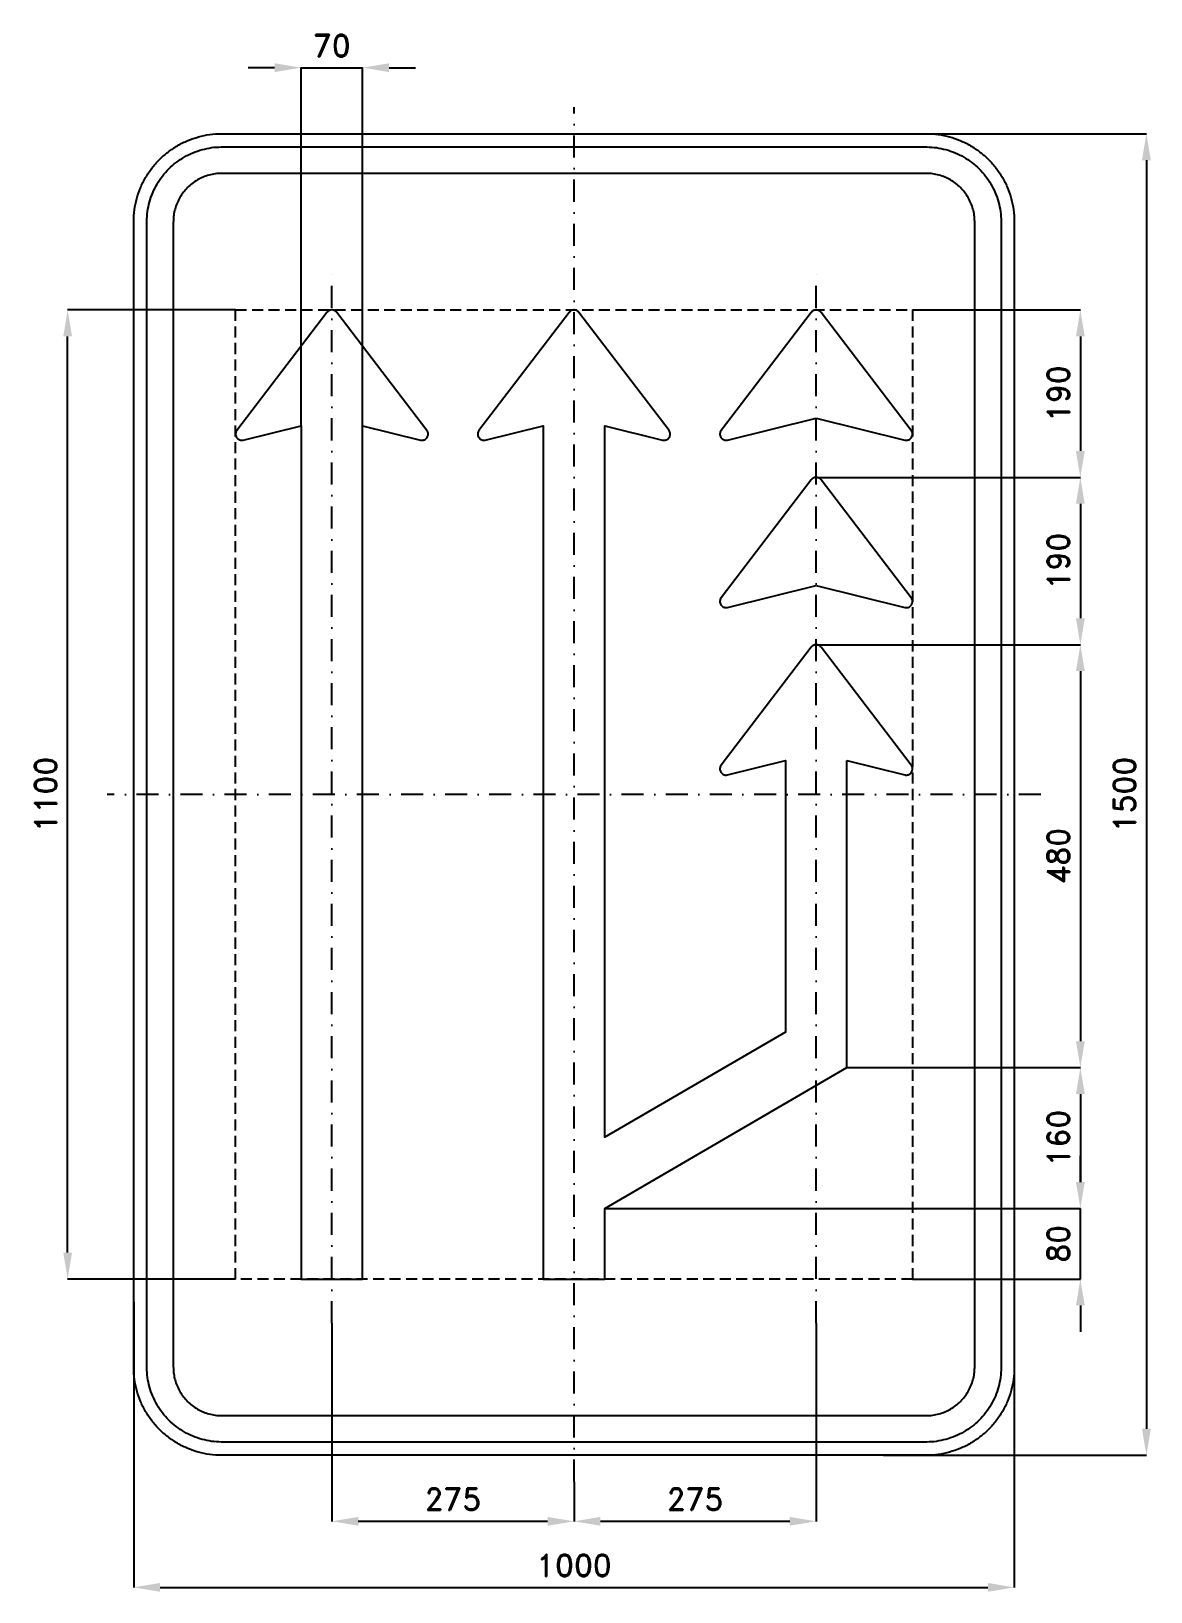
# Model space of a CAD drawing. Header units: millimetres. Extents: x -616 to 655, y -905 to 866.
import ezdxf

# ---------------------------------------------------------------- set-up
doc = ezdxf.new("R2010")
doc.units = ezdxf.units.MM
doc.header["$LTSCALE"] = 5
doc.linetypes.add('ČERCHOVANÁX2', pattern=[2, 1, -0.5, 0, -0.5])
doc.linetypes.add('ČÁRKOVANÁX2', pattern=[1.5, 1, -0.5])
doc.layers.add('Kóty', color=2, linetype='Continuous')
doc.layers.add('Značka', color=7, linetype='Continuous')
doc.styles.get("Standard").update_dxf_attribs({"font": 'romand.shx', "height": 25})
doc.dimstyles.get("Standard").update_dxf_attribs({"dimtxt": 25, "dimasz": 30, "dimexe": 0.18, "dimexo": 0.0625, "dimgap": 12.5, "dimtad": 1, "dimdec": 0, "dimzin": 0, "dimdsep": 46, "dimtxsty": 'Standard', "dimcen": 0.09, "dimadec": 0, "dimazin": 0, "dimtfac": 1, "dimtdec": 0, "dimtofl": 0, "dimtmove": 0, "dimatfit": 3, "dimfxl": 1, "dimtolj": 1, "dimtzin": 0, "dimarcsym": 0})

msp = doc.modelspace()

# ---------------------------------------------------------------- blocks, each defined once
blk = doc.blocks.new('*D0')
at = {"layer": 'Defpoints', "color": 0, "transparency": 16777216}
for p in [(-500, -576.2), (500, -596.8), (500, -900)]:
    blk.add_point(p, dxfattribs=at)
at = {"layer": 'Kóty', "color": 0, "lineweight": -2, "transparency": 16777216}
for p, q in [((-500, -576.2), (-500, -900.2)), ((500, -596.9), (500, -900.2)), ((-470, -900), (470, -900))]:
    blk.add_line(p, q, dxfattribs=at)
at = {"layer": 'Kóty', "color": 0, "transparency": 16777216}
for points in [[(-470, -895), (-470, -905), (-500, -900)], [(470, -895), (470, -905), (500, -900)]]:
    blk.add_solid(points, dxfattribs=at)
at = {"layer": 'Kóty', "color": 0, "transparency": 16777216, "insert": (0, -875), "char_height": 25, "attachment_point": 5}
blk.add_mtext('\\A1;1000', dxfattribs=at)
blk = doc.blocks.new('*D1')
at = {"layer": 'Defpoints', "color": 0, "transparency": 16777216}
for p in [(339.5, 750), (351.4, -750), (650, -750)]:
    blk.add_point(p, dxfattribs=at)
at = {"layer": 'Kóty', "color": 0, "lineweight": -2, "transparency": 16777216}
for p, q in [((339.6, 750), (650.2, 750)), ((650, 720), (650, -720)), ((351.5, -750), (650.2, -750))]:
    blk.add_line(p, q, dxfattribs=at)
at = {"layer": 'Kóty', "color": 0, "transparency": 16777216}
for points in [[(645, 720), (655, 720), (650, 750)], [(645, -720), (655, -720), (650, -750)]]:
    blk.add_solid(points, dxfattribs=at)
at = {"layer": 'Kóty', "color": 0, "transparency": 16777216, "insert": (625, 0), "char_height": 25, "attachment_point": 5, "rotation": 90}
blk.add_mtext('\\A1;1500', dxfattribs=at)
blk = doc.blocks.new('*D2')
at = {"layer": 'Defpoints', "color": 0, "transparency": 16777216}
for p in [(-575, 550), (-384.3, 550), (-384.3, -550)]:
    blk.add_point(p, dxfattribs=at)
at = {"layer": 'Kóty', "color": 0, "lineweight": -2, "transparency": 16777216}
for p, q in [((-384.3625, 550), (-575.18, 550)), ((-575, -520), (-575, 520)), ((-384.3625, -550), (-575.18, -550))]:
    blk.add_line(p, q, dxfattribs=at)
at = {"layer": 'Kóty', "color": 0, "transparency": 16777216}
for points in [[(-580, 520), (-570, 520), (-575, 550)], [(-580, -520), (-570, -520), (-575, -550)]]:
    blk.add_solid(points, dxfattribs=at)
at = {"layer": 'Kóty', "color": 0, "transparency": 16777216, "insert": (-600, 0), "char_height": 25, "attachment_point": 5, "rotation": 90}
blk.add_mtext('\\A1;1100', dxfattribs=at)
blk = doc.blocks.new('*D3')
at = {"layer": 'Defpoints', "color": 0, "transparency": 16777216}
for p in [(-240, 825), (-310, 418.53), (-240, 418.53)]:
    blk.add_point(p, dxfattribs=at)
at = {"layer": 'Kóty', "color": 0, "lineweight": -2, "transparency": 16777216}
for p, q in [((-340, 825), (-370, 825)), ((-310, 418.5925), (-310, 825.18)), ((-240, 418.5925), (-240, 825.18)), ((-210, 825), (-180, 825))]:
    blk.add_line(p, q, dxfattribs=at)
at = {"layer": 'Kóty', "color": 0, "transparency": 16777216}
for points in [[(-340, 830), (-340, 820), (-310, 825)], [(-210, 830), (-210, 820), (-240, 825)]]:
    blk.add_solid(points, dxfattribs=at)
at = {"layer": 'Kóty', "color": 0, "transparency": 16777216, "insert": (-275, 850), "char_height": 25, "attachment_point": 5}
blk.add_mtext('\\A1;70', dxfattribs=at)
blk = doc.blocks.new('*D4')
at = {"layer": 'Defpoints', "color": 0, "transparency": 16777216}
for p in [(384.3, 550), (275.2, 360), (575, 360)]:
    blk.add_point(p, dxfattribs=at)
at = {"layer": 'Kóty', "color": 0, "lineweight": -2, "transparency": 16777216}
for p, q in [((384.3625, 550), (575.18, 550)), ((575, 520), (575, 390)), ((275.2625, 360), (575.18, 360))]:
    blk.add_line(p, q, dxfattribs=at)
at = {"layer": 'Kóty', "color": 0, "transparency": 16777216}
for points in [[(570, 520), (580, 520), (575, 550)], [(570, 390), (580, 390), (575, 360)]]:
    blk.add_solid(points, dxfattribs=at)
at = {"layer": 'Kóty', "color": 0, "transparency": 16777216, "insert": (550, 455), "char_height": 25, "attachment_point": 5, "rotation": 90}
blk.add_mtext('\\A1;190', dxfattribs=at)
blk = doc.blocks.new('*D5')
at = {"layer": 'Defpoints', "color": 0, "transparency": 16777216}
for p in [(275.2625, 360), (274.4, 169.974), (575, 169.974)]:
    blk.add_point(p, dxfattribs=at)
at = {"layer": 'Kóty', "color": 0, "lineweight": -2, "transparency": 16777216}
for p, q in [((275.325, 360), (575.18, 360)), ((575, 330), (575, 199.974)), ((274.4625, 169.974), (575.18, 169.974))]:
    blk.add_line(p, q, dxfattribs=at)
at = {"layer": 'Kóty', "color": 0, "transparency": 16777216}
for points in [[(570, 330), (580, 330), (575, 360)], [(570, 199.974), (580, 199.974), (575, 169.974)]]:
    blk.add_solid(points, dxfattribs=at)
at = {"layer": 'Kóty', "color": 0, "transparency": 16777216, "insert": (550, 264.987), "char_height": 25, "attachment_point": 5, "rotation": 90}
blk.add_mtext('\\A1;190', dxfattribs=at)
blk = doc.blocks.new('*D6')
at = {"layer": 'Defpoints', "color": 0, "transparency": 16777216}
for p in [(350.6, 170), (310, -310), (575, -310)]:
    blk.add_point(p, dxfattribs=at)
at = {"layer": 'Kóty', "color": 0, "lineweight": -2, "transparency": 16777216}
for p, q in [((350.6, 170), (575.2, 170)), ((575, 140), (575, -280)), ((310.1, -310), (575.2, -310))]:
    blk.add_line(p, q, dxfattribs=at)
at = {"layer": 'Kóty', "color": 0, "transparency": 16777216}
for points in [[(570, 140), (580, 140), (575, 170)], [(570, -280), (580, -280), (575, -310)]]:
    blk.add_solid(points, dxfattribs=at)
at = {"layer": 'Kóty', "color": 0, "transparency": 16777216, "insert": (550, -70), "char_height": 25, "attachment_point": 5, "rotation": 90}
blk.add_mtext('\\A1;480', dxfattribs=at)
blk = doc.blocks.new('*D7')
at = {"layer": 'Defpoints', "color": 0, "transparency": 16777216}
for p in [(310.0625, -309.999), (35, -470), (575, -470)]:
    blk.add_point(p, dxfattribs=at)
at = {"layer": 'Kóty', "color": 0, "lineweight": -2, "transparency": 16777216}
for p, q in [((310.125, -309.999), (575.18, -309.999)), ((575, -339.999), (575, -440)), ((35.0625, -470), (575.18, -470))]:
    blk.add_line(p, q, dxfattribs=at)
at = {"layer": 'Kóty', "color": 0, "transparency": 16777216}
for points in [[(570, -339.999), (580, -339.999), (575, -309.999)], [(570, -440), (580, -440), (575, -470)]]:
    blk.add_solid(points, dxfattribs=at)
at = {"layer": 'Kóty', "color": 0, "transparency": 16777216, "insert": (550, -389.9995), "char_height": 25, "attachment_point": 5, "rotation": 90}
blk.add_mtext('\\A1;160', dxfattribs=at)
blk = doc.blocks.new('*D8')
at = {"layer": 'Defpoints', "color": 0, "transparency": 16777216}
for p in [(35.0625, -470), (575, -470), (384.3, -550)]:
    blk.add_point(p, dxfattribs=at)
at = {"layer": 'Kóty', "color": 0, "lineweight": -2, "transparency": 16777216}
for p, q in [((575, -440), (575, -410)), ((35.125, -470), (575.18, -470)), ((384.3625, -550), (575.18, -550)), ((575, -580), (575, -610))]:
    blk.add_line(p, q, dxfattribs=at)
at = {"layer": 'Kóty', "color": 0, "transparency": 16777216}
for points in [[(570, -440), (580, -440), (575, -470)], [(570, -580), (580, -580), (575, -550)]]:
    blk.add_solid(points, dxfattribs=at)
at = {"layer": 'Kóty', "color": 0, "transparency": 16777216, "insert": (550, -510), "char_height": 25, "attachment_point": 5, "rotation": 90}
blk.add_mtext('\\A1;80', dxfattribs=at)
blk = doc.blocks.new('*D9')
at = {"layer": 'Defpoints', "color": 0, "transparency": 16777216}
for p in [(-275, -600), (0, -780), (0, -825)]:
    blk.add_point(p, dxfattribs=at)
at = {"layer": 'Kóty', "color": 0, "lineweight": -2, "transparency": 16777216}
for p, q in [((-275, -600.0625), (-275, -825.18)), ((0, -780.0625), (0, -825.18)), ((-245, -825), (-30, -825))]:
    blk.add_line(p, q, dxfattribs=at)
at = {"layer": 'Kóty', "color": 0, "transparency": 16777216}
for points in [[(-245, -820), (-245, -830), (-275, -825)], [(-30, -820), (-30, -830), (0, -825)]]:
    blk.add_solid(points, dxfattribs=at)
at = {"layer": 'Kóty', "color": 0, "transparency": 16777216, "insert": (-137.5, -800), "char_height": 25, "attachment_point": 5}
blk.add_mtext('\\A1;275', dxfattribs=at)
blk = doc.blocks.new('*D10')
at = {"layer": 'Defpoints', "color": 0, "transparency": 16777216}
for p in [(275, -600), (0, -787.5), (275, -825)]:
    blk.add_point(p, dxfattribs=at)
at = {"layer": 'Kóty', "color": 0, "lineweight": -2, "transparency": 16777216}
for p, q in [((275, -600.0625), (275, -825.18)), ((0, -787.5625), (0, -825.18)), ((30, -825), (245, -825))]:
    blk.add_line(p, q, dxfattribs=at)
at = {"layer": 'Kóty', "color": 0, "transparency": 16777216}
for points in [[(30, -820), (30, -830), (0, -825)], [(245, -820), (245, -830), (275, -825)]]:
    blk.add_solid(points, dxfattribs=at)
at = {"layer": 'Kóty', "color": 0, "transparency": 16777216, "insert": (137.5, -800), "char_height": 25, "attachment_point": 5}
blk.add_mtext('\\A1;275', dxfattribs=at)

# ---------------------------------------------------------------- dimensions: what is measured, and where the dimension line sits
at = {"layer": 'Kóty'}
for base, p1, p2, picture, middle in [((-240, 825), (-310, 418.53), (-240, 418.53), '*D3', (-275, 850)), ((500, -900), (-500, -576.1692), (500, -596.7977), '*D0', (0, -875)), ((0, -825), (-275, -600), (0, -780), '*D9', (-137.5, -800)), ((275, -825), (0, -787.5), (275, -600), '*D10', (137.5, -800))]:
    dim = msp.add_linear_dim(base=base, p1=p1, p2=p2, dimstyle='Standard', dxfattribs=at)
    dim.commit()
    dim.dimension.update_dxf_attribs({"geometry": picture, "text_midpoint": middle})
for base, p1, p2, picture, middle in [((650, -750), (339.5288, 750), (351.414, -750), '*D1', (625, 0)), ((-575, 550), (-384.3, -550), (-384.3, 550), '*D2', (-600, 0)), ((575, 360), (384.3, 550), (275.2, 360), '*D4', (550, 455)), ((575, 169.974), (275.2625, 360), (274.4, 169.974), '*D5', (550, 264.987)), ((575, -309.999), (350.5505, 169.974), (310, -309.999), '*D6', (550, -70.0125)), ((575, -470), (310.0625, -309.999), (35, -470), '*D7', (550, -389.9995)), ((575, -470), (384.3, -550), (35.0625, -470), '*D8', (550, -510))]:
    dim = msp.add_linear_dim(base=base, p1=p1, p2=p2, angle=90, dimstyle='Standard', dxfattribs=at)
    dim.commit()
    dim.dimension.update_dxf_attribs({"geometry": picture, "text_midpoint": middle})

# ---------------------------------------------------------------- linework, layer by layer
at = {"layer": 'Kóty'}
for points in [[(-310, 825), (-240, 825)], [(575, -550), (575, -470)]]:
    msp.add_lwpolyline(points, dxfattribs=at)
at = {"layer": 'Značka', "color": 6, "linetype": 'ČERCHOVANÁX2', "ltscale": 5}
for points in [[(0, -780), (0, 780)], [(-275, -600), (-275, 600)], [(275, -600), (275, 600)], [(530, 0), (-530, 0)]]:
    msp.add_lwpolyline(points, dxfattribs=at)
at = {"layer": 'Značka', "color": 5}
for points in [[(-400, -750), (-400.393, -749.9988), (-400.785, -749.9969, -0.0321801), (-413.6978, -749.0925, -0.0354432), (-426.3873, -746.4557, -0.0362667), (-438.6591, -742.3068, -0.0344205), (-450.2266, -736.4713, -0.0337216), (-461.0042, -729.2849, -0.0340847), (-470.7107, -720.7107, -0.0342086), (-479.2931, -711.0064, -0.0342292), (-486.4713, -700.2266, -0.0340441), (-492.2651, -688.6512, -0.0334121), (-496.4557, -676.3873, -0.0341269), (-499.1355, -663.6918, -0.0367447), (-499.9969, -650.785), (-499.9989, -650.393), (-500, -650), (-500, 650), (-499.9988, 650.39), (-499.9969, 650.79, -0.0321796), (-499.0925, 663.7, -0.0354411), (-496.4557, 676.39, -0.0362697), (-492.3068, 688.66, -0.0344172), (-486.4713, 700.23, -0.033719), (-479.2849, 711, -0.0340776), (-470.7107, 720.71, -0.0342077), (-461.0064, 729.29, -0.0342268), (-450.2266, 736.47, -0.0340514), (-438.6512, 742.27, -0.0334162), (-426.3873, 746.46, -0.0341286), (-413.6918, 749.14, -0.0367456), (-400.785, 750), (-400.393, 750), (-400, 750), (400, 750), (400.393, 750), (400.785, 750, -0.0321794), (413.698, 749.09, -0.0354509), (426.387, 746.46, -0.0362816), (438.659, 742.31, -0.0344246), (450.227, 736.47, -0.0337312), (461.004, 729.28, -0.034081), (470.711, 720.71, -0.0342138), (479.293, 711.01, -0.0342285), (486.471, 700.23, -0.0340344), (492.265, 688.65, -0.0334114), (496.46, 676.39, -0.0341223), (499.14, 663.69, -0.0367412), (500, 650.79), (500, 650.39), (500, 650), (500, -650), (500, -650.393), (500, -650.785, -0.0321792), (499.09, -663.6978, -0.0354418), (496.46, -676.3873, -0.0362638), (492.307, -688.6591, -0.0344153), (486.471, -700.2266, -0.0337192), (479.285, -711.0042, -0.034086), (470.711, -720.7107, -0.0342054), (461.006, -729.2931, -0.0342295), (450.227, -736.4713, -0.0340459), (438.651, -742.2651, -0.0334135), (426.387, -746.4557, -0.034127), (413.692, -749.1355, -0.036745), (400.785, -749.9969), (400.393, -749.9989), (400, -750), (-400, -750)], [(-400, -735), (-400.334, -734.999), (-400.668, -734.9974, -0.0321799), (-411.6431, -734.2286, -0.0354431), (-422.4292, -731.9874, -0.036267), (-432.8602, -728.4608, -0.0344205), (-442.6926, -723.5006, -0.0337214), (-451.8536, -717.3922, -0.0340847), (-460.1041, -710.1041, -0.0342085), (-467.3991, -701.8554, -0.0342292), (-473.5006, -692.6926, -0.0340447), (-478.4254, -682.8535, -0.0334123), (-481.9874, -672.4292, -0.0341271), (-484.2652, -661.638, -0.0367448), (-484.9974, -650.668), (-484.9991, -650.334), (-485, -650), (-485, 650), (-484.999, 650.33), (-484.9974, 650.67, -0.0321808), (-484.2286, 661.64, -0.0354437), (-481.9874, 672.43, -0.0362674), (-478.4608, 682.86, -0.034419), (-473.5006, 692.69, -0.0337112), (-467.3922, 701.85, -0.0340785), (-460.1041, 710.1, -0.034195), (-451.8554, 717.4, -0.0342194), (-442.6926, 723.5, -0.0340514), (-432.8535, 728.43, -0.0334085), (-422.4292, 731.99, -0.0341207), (-411.638, 734.27, -0.0367451), (-400.668, 735), (-400.334, 735), (-400, 735), (400, 735), (400.334, 735), (400.668, 735, -0.0321738), (411.643, 734.23, -0.0354396), (422.429, 731.99, -0.0362613), (432.86, 728.46, -0.0344296), (442.693, 723.5, -0.0337309), (451.854, 717.39, -0.0340802), (460.104, 710.1, -0.0342125), (467.399, 701.86, -0.03423), (473.501, 692.69, -0.0340367), (478.425, 682.85, -0.0334178), (481.987, 672.43, -0.0341274), (484.265, 661.64, -0.0367509), (484.997, 650.67), (484.999, 650.33), (485, 650), (485, -650), (484.999, -650.334), (484.997, -650.668, -0.0321847), (484.229, -661.6431, -0.0354498), (481.987, -672.4292, -0.0362714), (478.461, -682.8602, -0.0344187), (473.501, -692.6926, -0.0337149), (467.392, -701.8536, -0.0340831), (460.104, -710.1041, -0.0342094), (451.855, -717.3991, -0.0342308), (442.693, -723.5006, -0.0340424), (432.854, -728.4254, -0.0334111), (422.429, -731.9874, -0.0341271), (411.638, -734.2652, -0.0367448), (400.668, -734.9974), (400.334, -734.9991), (400, -735), (-400, -735)], [(-400, -705), (400, -705), (400.216, -704.9994), (400.432, -704.9983, 0.0321799), (407.534, -704.5008, 0.0354424), (414.513, -703.0507, 0.0362647), (421.263, -700.7687, 0.0344223), (427.625, -697.5592, 0.033717), (433.552, -693.6067, 0.034088), (438.891, -688.8909, 0.0342122), (443.611, -683.5535, 0.0342287), (447.559, -677.6246, 0.0340415), (450.746, -671.2582, 0.0334124), (453.051, -664.513, 0.0341249), (454.525, -657.5305, 0.0367432), (454.998, -650.432), (454.999, -650.216), (455, -650), (455, 650), (454.999, 650.22), (454.998, 650.43, 0.0321867), (454.501, 657.53, 0.0354421), (453.051, 664.51, 0.0362779), (450.769, 671.26, 0.0344207), (447.559, 677.62, 0.0337176), (443.607, 683.55, 0.0340785), (438.891, 688.89, 0.0341988), (433.554, 693.61, 0.0342361), (427.625, 697.56, 0.0340303), (421.258, 700.75, 0.033395), (414.513, 703.05, 0.0341092), (407.53, 704.52, 0.0367438), (400.432, 705), (400.216, 705), (400, 705), (-400, 705), (-400.216, 705), (-400.432, 705, 0.0321706), (-407.5338, 704.5, 0.0354292), (-414.513, 703.05, 0.036266), (-421.2625, 700.77, 0.0344312), (-427.6246, 697.56, 0.0337345), (-433.5523, 693.61, 0.034079), (-438.8909, 688.89, 0.0342245), (-443.6112, 683.55, 0.0342352), (-447.5592, 677.62, 0.0340405), (-450.7458, 671.26, 0.0334087), (-453.0507, 664.51, 0.034125), (-454.5245, 657.53, 0.0367448), (-454.9983, 650.43), (-454.9994, 650.22), (-455, 650), (-455, -650), (-454.9994, -650.216), (-454.9983, -650.432, 0.0321797), (-454.5008, -657.5338, 0.0354429), (-453.0507, -664.513, 0.0362669), (-450.7687, -671.2625, 0.0344214), (-447.5592, -677.6246, 0.0337215), (-443.6067, -683.5523, 0.0340845), (-438.8909, -688.8909, 0.0342083), (-433.5535, -693.6112, 0.0342301), (-427.6246, -697.5592, 0.0340439), (-421.2582, -700.7458, 0.0334124), (-414.513, -703.0507, 0.0341275), (-407.5305, -704.5245, 0.0367453), (-400.432, -704.9983), (-400.216, -704.9994), (-400, -705)]]:
    msp.add_lwpolyline(points, format="xyb", dxfattribs=at)
for points in [[(-310, -550), (-240, -550), (-240, 418.53), (-174.4, 402.31), (-174.2, 402.28), (-174.1, 402.25), (-173.2, 402.12), (-172.3, 402.12), (-171.4, 402.23), (-170.6, 402.44), (-169.8, 402.74), (-169.1, 403.14), (-168.3, 403.63), (-167.7, 404.21), (-167.5, 404.47), (-167.2, 404.73), (-167, 405.02), (-166.8, 405.31), (-166.3, 406.22), (-166, 407.21), (-165.8, 408.03), (-165.7, 408.88), (-165.7, 409.72), (-165.8, 410.56), (-166.1, 411.38), (-166.4, 412.17), (-166.5, 412.47), (-166.7, 412.77), (-166.8, 412.96), (-167, 413.14), (-167, 413.25), (-167.1, 413.35), (-269.5, 547.25), (-269.5, 547.33), (-269.6, 547.41), (-270, 547.92), (-270.5, 548.37), (-271, 548.76), (-271.6, 549.1), (-272.2, 549.39), (-272.8, 549.62), (-273.4, 549.8), (-274, 549.92), (-274.3, 549.96), (-274.5, 549.98), (-274.7, 549.99), (-274.8, 550), (-274.9, 550), (-275, 550), (-275.1, 550), (-275.2, 550), (-275.4, 549.99), (-275.6, 549.98), (-276.1, 549.92), (-276.6, 549.83), (-277.2, 549.66), (-277.8, 549.44), (-278.4, 549.16), (-278.9, 548.83), (-279.4, 548.46), (-279.9, 548.03), (-280.1, 547.85), (-280.3, 547.66), (-280.4, 547.53), (-280.5, 547.41), (-280.5, 547.33), (-280.6, 547.25), (-382.9, 413.35), (-383, 413.25), (-383.1, 413.14), (-383.6, 412.36), (-383.9, 411.52), (-384.2, 410.7), (-384.3, 409.85), (-384.4, 409), (-384.3, 408.15), (-384.1, 407.31), (-383.8, 406.49), (-383.7, 406.17), (-383.5, 405.86), (-383.4, 405.55), (-383.2, 405.25), (-382.5, 404.42), (-381.8, 403.69), (-381.1, 403.19), (-380.4, 402.78), (-379.6, 402.46), (-378.8, 402.24), (-378.1, 402.13), (-377.4, 402.1), (-376.7, 402.13), (-376, 402.25), (-375.8, 402.28), (-375.7, 402.31), (-310, 418.53), (-310, -550)], [(310, 38.529), (375.6, 22.306), (375.8, 22.276), (375.9, 22.248), (376.8, 22.122), (377.7, 22.123), (378.6, 22.224), (379.4, 22.436), (380.2, 22.74), (381, 23.142), (381.5, 23.527), (382, 23.969), (382.7, 24.602), (383.2, 25.308), (383.7, 26.223), (384, 27.205), (384.2, 28.033), (384.3, 28.877), (384.3, 29.72), (384.2, 30.555), (384, 31.378), (383.6, 32.164), (383.5, 32.472), (383.3, 32.772), (383.2, 32.957), (383, 33.138), (383, 33.246), (382.9, 33.352), (280.5, 167.253), (280.5, 167.33), (280.4, 167.407), (280, 167.914), (279.5, 168.373), (279, 168.761), (278.4, 169.098), (277.8, 169.386), (277.2, 169.62), (276.6, 169.802), (276, 169.923), (275.7, 169.956), (275.5, 169.98), (275.3, 169.99), (275.2, 169.996), (275.1, 169.998), (275, 169.999), (274.9, 169.998), (274.8, 169.996), (274.6, 169.988), (274.4, 169.974), (273.9, 169.917), (273.4, 169.827), (272.8, 169.661), (272.2, 169.435), (271.6, 169.16), (271.1, 168.832), (270.6, 168.455), (270.1, 168.029), (269.9, 167.846), (269.7, 167.656), (269.6, 167.533), (269.5, 167.407), (269.5, 167.331), (269.4, 167.253), (167.1, 33.352), (167, 33.245), (166.9, 33.136), (166.4, 32.355), (166.1, 31.515), (165.8, 30.695), (165.7, 29.85), (165.6, 28.999), (165.7, 28.15), (165.9, 27.306), (166.2, 26.491), (166.3, 26.17), (166.5, 25.858), (166.6, 25.549), (166.8, 25.248), (167.5, 24.418), (168.2, 23.694), (168.9, 23.188), (169.6, 22.777), (170.4, 22.455), (171.2, 22.236), (172.1, 22.112), (172.9, 22.101), (173.3, 22.125), (173.6, 22.167), (173.8, 22.203), (174, 22.245), (174.2, 22.275), (174.3, 22.306), (240, 38.529), (240, -269.741), (35, -389.014), (35, 418.53), (100.6, 402.31), (100.8, 402.28), (100.9, 402.25), (101.8, 402.12), (102.7, 402.12), (103.6, 402.23), (104.4, 402.44), (105.2, 402.74), (105.9, 403.14), (106.7, 403.63), (107.3, 404.21), (107.5, 404.47), (107.8, 404.73), (108, 405.02), (108.2, 405.31), (108.7, 406.22), (109, 407.21), (109.2, 408.03), (109.3, 408.88), (109.3, 409.72), (109.2, 410.56), (109, 411.38), (108.6, 412.17), (108.5, 412.47), (108.3, 412.77), (108.2, 412.96), (108, 413.14), (108, 413.25), (107.9, 413.35), (5.5, 547.25), (5.5, 547.33), (5.4, 547.41), (5, 547.92), (4.5, 548.37), (4, 548.76), (3.4, 549.1), (2.8, 549.39), (2.2, 549.62), (1.6, 549.8), (1, 549.92), (0.7, 549.96), (0.5, 549.98), (0.3, 549.99), (0.2, 550), (0.1, 550), (0, 550), (-0.1, 550), (-0.2, 550), (-0.4, 549.99), (-0.6, 549.98), (-1.1, 549.92), (-1.6, 549.83), (-2.2, 549.66), (-2.8, 549.44), (-3.4, 549.16), (-3.9, 548.83), (-4.4, 548.46), (-4.9, 548.03), (-5.1, 547.85), (-5.3, 547.66), (-5.4, 547.53), (-5.5, 547.41), (-5.5, 547.33), (-5.6, 547.25), (-107.9, 413.35), (-108, 413.25), (-108.1, 413.14), (-108.6, 412.36), (-108.9, 411.52), (-109.2, 410.7), (-109.3, 409.85), (-109.4, 409), (-109.3, 408.15), (-109.1, 407.31), (-108.8, 406.49), (-108.7, 406.17), (-108.5, 405.86), (-108.4, 405.55), (-108.2, 405.25), (-107.5, 404.42), (-106.8, 403.69), (-106.1, 403.19), (-105.4, 402.78), (-104.6, 402.46), (-103.8, 402.24), (-102.9, 402.11), (-102.1, 402.1), (-101.7, 402.13), (-101.4, 402.17), (-101.2, 402.2), (-101, 402.25), (-100.8, 402.28), (-100.7, 402.31), (-35, 418.53), (-35, -550), (35, -550), (35, -470), (310, -309.999), (310, 38.529)], [(275, 427.18), (375.6, 402.31), (375.8, 402.28), (375.9, 402.25), (376.8, 402.12), (377.7, 402.12), (378.6, 402.23), (379.4, 402.44), (380.2, 402.74), (381, 403.14), (381.7, 403.63), (382.3, 404.21), (382.5, 404.47), (382.8, 404.73), (383, 405.02), (383.2, 405.31), (383.7, 406.22), (384, 407.21), (384.2, 408.03), (384.3, 408.88), (384.3, 409.72), (384.2, 410.56), (384, 411.38), (383.6, 412.17), (383.5, 412.47), (383.3, 412.77), (383.2, 412.96), (383, 413.14), (383, 413.25), (382.9, 413.35), (280.5, 547.25), (280.5, 547.33), (280.4, 547.41), (280, 547.92), (279.5, 548.37), (279, 548.76), (278.4, 549.1), (277.8, 549.39), (277.2, 549.62), (276.6, 549.8), (276, 549.92), (275.7, 549.96), (275.5, 549.98), (275.3, 549.99), (275.2, 550), (275.1, 550), (275, 550), (274.9, 550), (274.8, 550), (274.6, 549.99), (274.4, 549.98), (273.9, 549.92), (273.4, 549.83), (272.8, 549.66), (272.2, 549.44), (271.6, 549.16), (271.1, 548.83), (270.6, 548.46), (270.1, 548.03), (269.9, 547.85), (269.7, 547.66), (269.6, 547.53), (269.5, 547.41), (269.5, 547.33), (269.4, 547.25), (167.1, 413.35), (167, 413.25), (166.9, 413.14), (166.4, 412.36), (166.1, 411.52), (165.8, 410.7), (165.7, 409.85), (165.6, 409), (165.7, 408.15), (165.9, 407.31), (166.2, 406.49), (166.3, 406.17), (166.5, 405.86), (166.6, 405.55), (166.8, 405.25), (167.5, 404.42), (168.2, 403.69), (168.9, 403.19), (169.6, 402.78), (170.4, 402.46), (171.2, 402.24), (172.1, 402.11), (172.9, 402.1), (173.3, 402.13), (173.6, 402.17), (173.8, 402.2), (174, 402.25), (174.2, 402.28), (174.3, 402.31), (275, 427.18)], [(275, 237.177), (375.6, 212.306), (375.8, 212.277), (375.9, 212.249), (376.8, 212.123), (377.7, 212.123), (378.6, 212.225), (379.4, 212.437), (380.2, 212.74), (381, 213.142), (381.7, 213.633), (382.3, 214.211), (382.5, 214.467), (382.8, 214.734), (383, 215.016), (383.2, 215.308), (383.7, 216.223), (384, 217.205), (384.2, 218.033), (384.3, 218.878), (384.3, 219.721), (384.2, 220.555), (384, 221.379), (383.6, 222.164), (383.5, 222.473), (383.3, 222.772), (383.2, 222.958), (383, 223.139), (383, 223.246), (382.9, 223.353), (280.5, 357.25), (280.5, 357.33), (280.4, 357.41), (280, 357.91), (279.5, 358.37), (279, 358.76), (278.4, 359.1), (277.8, 359.39), (277.2, 359.62), (276.6, 359.8), (276, 359.92), (275.7, 359.96), (275.5, 359.98), (275.3, 359.99), (275.2, 360), (275.1, 360), (275, 360), (274.9, 360), (274.8, 360), (274.6, 359.99), (274.4, 359.97), (273.9, 359.92), (273.4, 359.83), (272.8, 359.66), (272.2, 359.44), (271.6, 359.16), (271.1, 358.83), (270.6, 358.46), (270.1, 358.03), (269.9, 357.85), (269.7, 357.66), (269.6, 357.53), (269.5, 357.41), (269.5, 357.33), (269.4, 357.25), (167.1, 223.353), (167, 223.245), (166.9, 223.137), (166.4, 222.356), (166.1, 221.515), (165.8, 220.696), (165.7, 219.851), (165.6, 219), (165.7, 218.15), (165.9, 217.306), (166.2, 216.492), (166.3, 216.171), (166.5, 215.858), (166.6, 215.549), (166.8, 215.249), (167.5, 214.418), (168.2, 213.694), (168.9, 213.189), (169.6, 212.777), (170.4, 212.456), (171.2, 212.236), (172.1, 212.112), (172.9, 212.102), (173.3, 212.126), (173.6, 212.168), (173.8, 212.203), (174, 212.246), (174.2, 212.275), (174.3, 212.306), (275, 237.177)]]:
    msp.add_lwpolyline(points, dxfattribs=at)
at = {"layer": 'Značka', "color": 6, "linetype": 'ČÁRKOVANÁX2', "ltscale": 2.5}
msp.add_lwpolyline([(-384.3, -550), (-384.3, 550), (384.3, 550), (384.3, -550), (-384.3, -550)], dxfattribs=at)

msp.set_redraw_order([(e.dxf.handle, doc.entitydb.next_handle()) for e in msp.query("TEXT MTEXT ATTDEF DIMENSION ARC_DIMENSION")])  # texts and dimensions are drawn at this point

doc.saveas('drawing.dxf')
